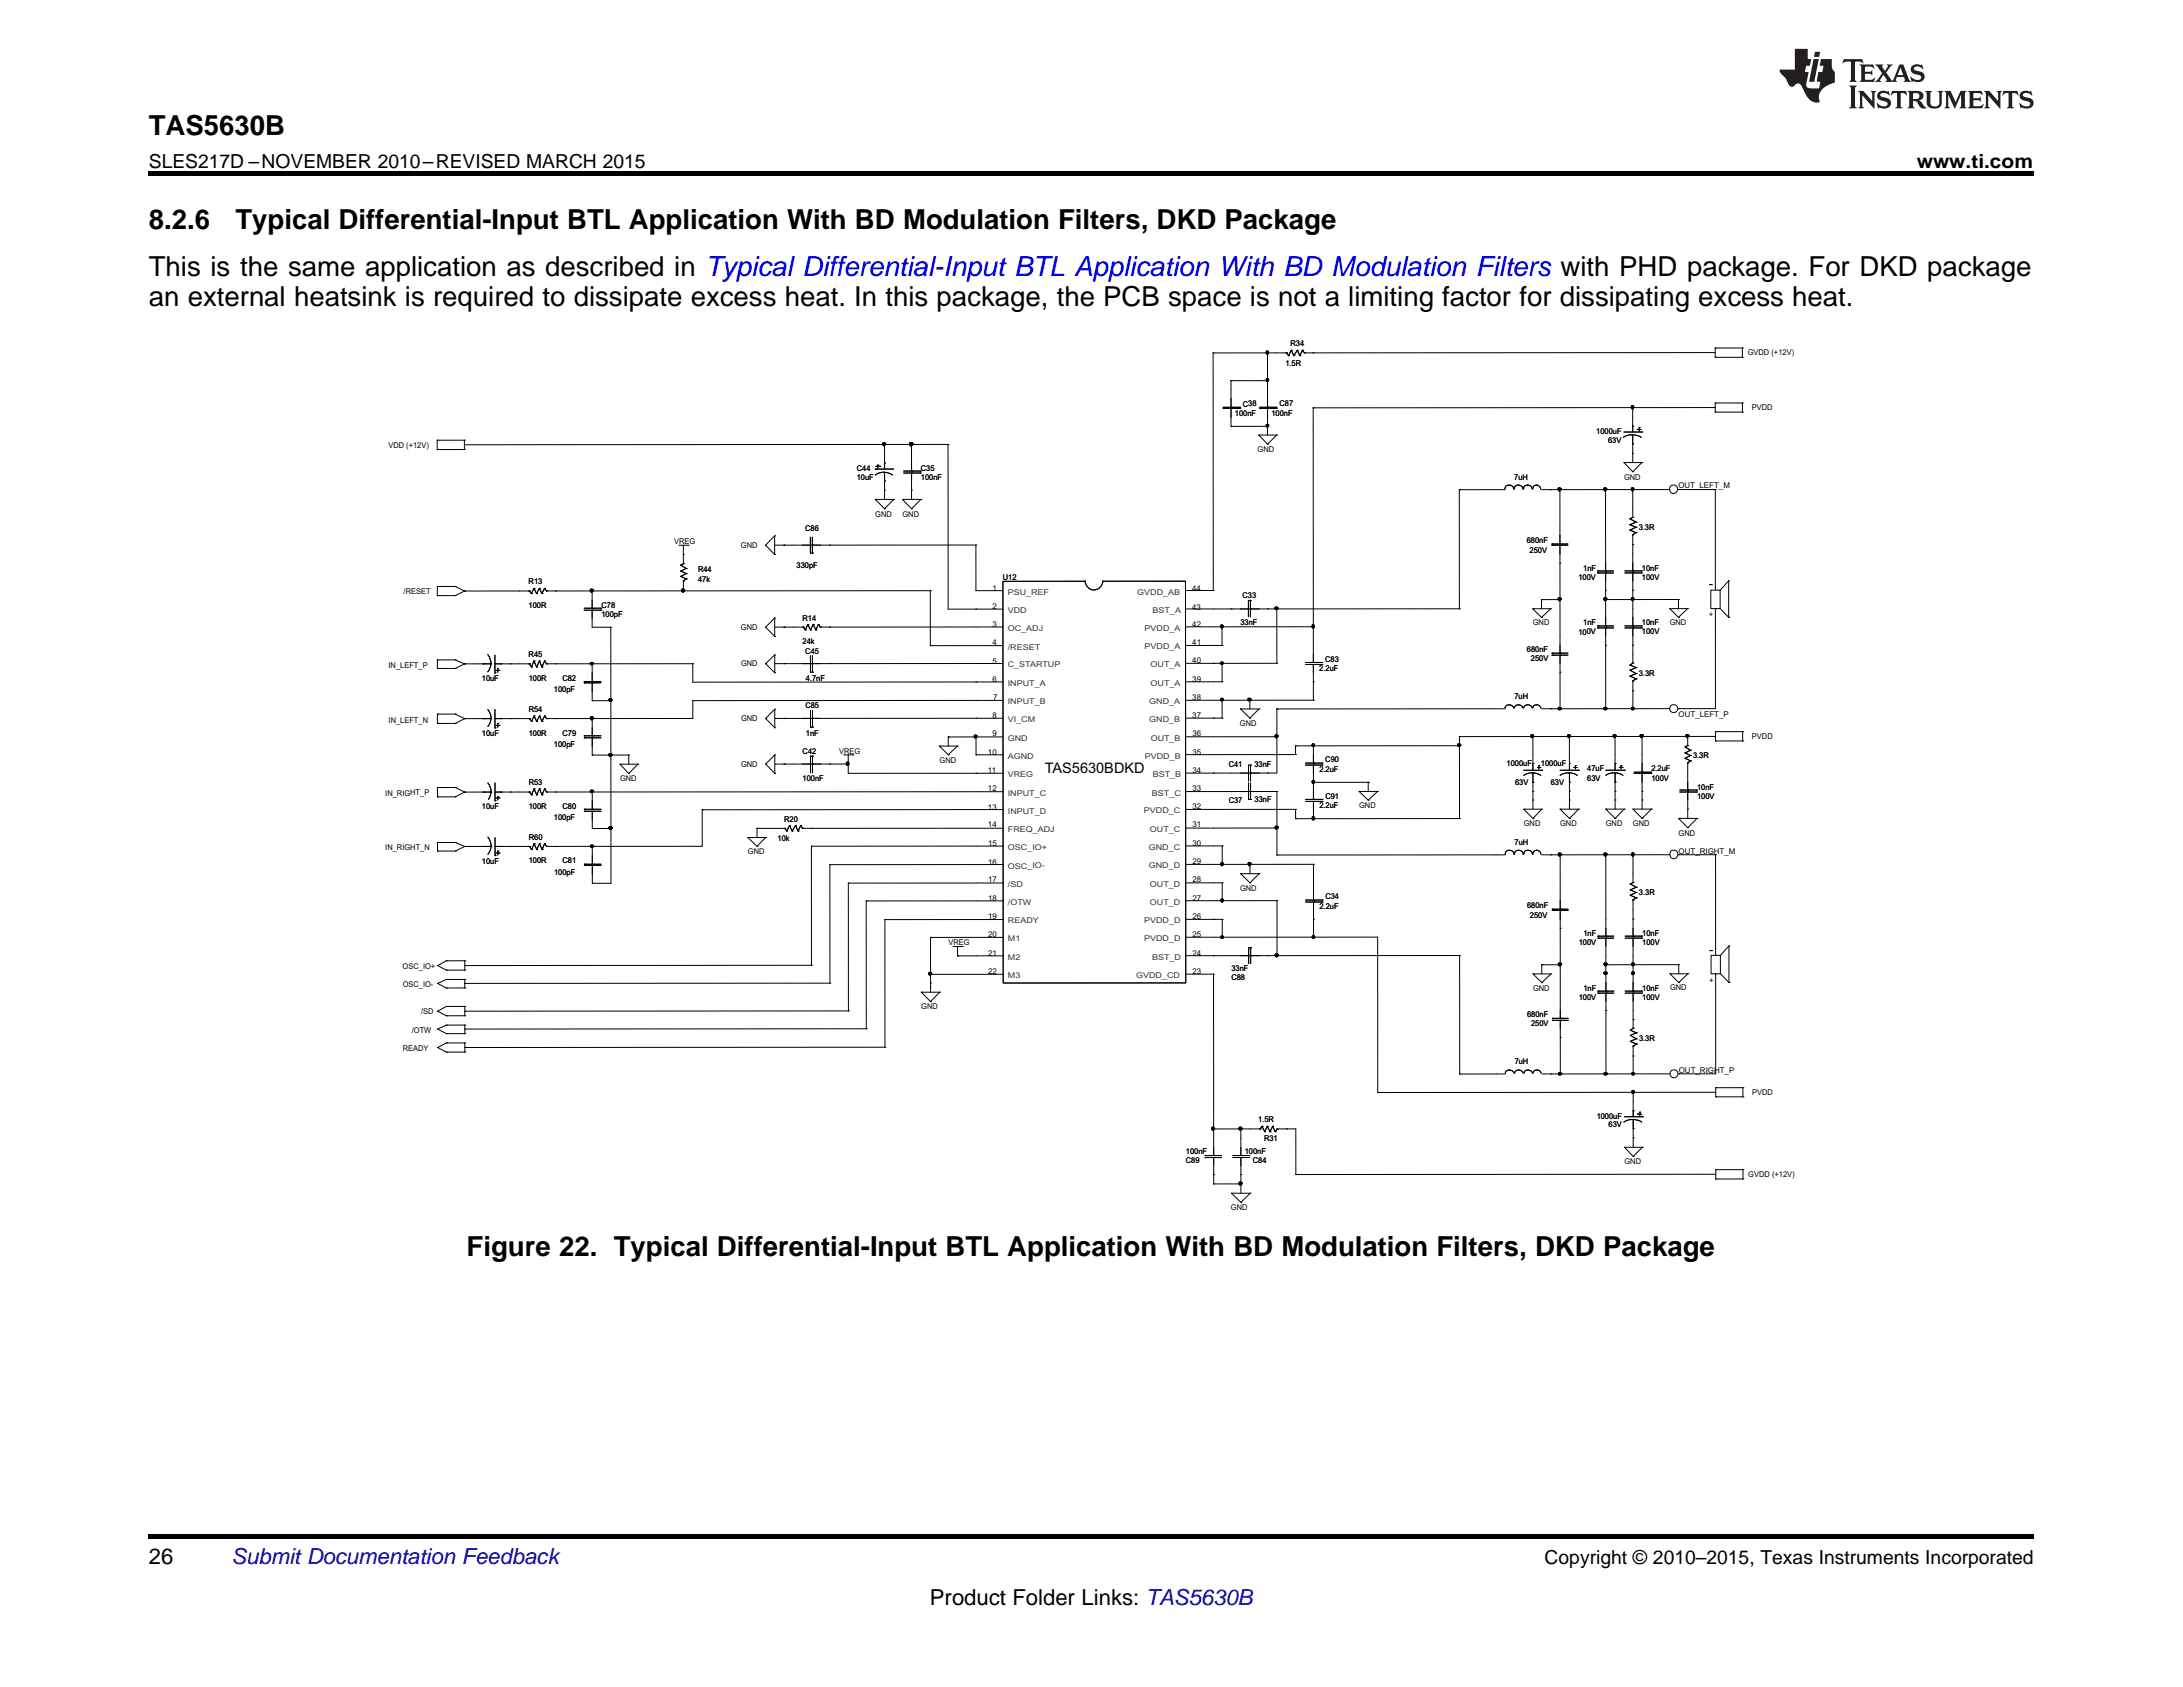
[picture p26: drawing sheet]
<svg xmlns="http://www.w3.org/2000/svg" width="279mm" height="216mm" viewBox="0 0 279 216" stroke-linecap="round" stroke-linejoin="round" font-family="sans-serif">
<defs><g id="words">
<g font-size="3.5">
<text x="19" y="17.3">TAS5630B</text>
<text x="19" y="29.4">8.2.6</text>
<text x="30.1" y="29.4">Typical Differential-Input BTL Application With BD Modulation Filters, DKD Package</text>
<text x="19" y="35.3">This is the same application as described in Typical Differential-Input BTL Application With BD Modulation Filters with PHD package. For DKD package</text>
<text x="19" y="39.2">an external heatsink is required to dissipate excess heat. In this package, the PCB space is not a limiting factor for dissipating excess heat.</text>
<text x="59.7" y="160.7">Figure 22. Typical Differential-Input BTL Application With BD Modulation Filters, DKD Package</text>
</g>
<g font-size="2.8">
<text x="19" y="200.1">26</text>
<text x="119" y="205.4">Product Folder Links: TAS5630B</text>
</g>
<text font-size="2.8" fill="#0000c8" x="29.6" y="200.1">Submit Documentation Feedback</text>
<g font-size="2.5">
<text x="19" y="21.4">SLES217D –NOVEMBER 2010–REVISED MARCH 2015</text>
<text x="245.3" y="21.4">www.ti.com</text>
<text x="197.7" y="200.1">Copyright © 2010–2015, Texas Instruments Incorporated</text>
</g>
<text font-size="1.9" x="133.7" y="98.9">TAS5630BDKD</text>
<g font-size="1.7">
<text x="218.7" y="75.3">-</text>
<text x="218.7" y="122.1">-</text>
</g>
<g font-size="1">
<text x="164.5" y="46.8">1.5R</text>
<text x="165.2" y="44.3">R34</text>
<text x="223.7" y="45.5">GVDD (+12V)</text>
<text x="158.1" y="53.2">100nF</text>
<text x="159.1" y="52">C38</text>
<text x="162.7" y="53.2">100nF</text>
<text x="163.8" y="52">C87</text>
<text x="224.2" y="52.5">PVDD</text>
<text x="49.7" y="57.3">VDD (+12V)</text>
<text x="161" y="57.9">GND</text>
<text x="204.3" y="55.5">1000uF</text>
<text x="205.8" y="56.7">63V</text>
<text x="109.7" y="60.3">C44</text>
<text x="109.7" y="61.5">10uF</text>
<text x="117.9" y="60.3">C35</text>
<text x="117.9" y="61.5">100nF</text>
<text x="193.8" y="61.4">7uH</text>
<text x="207.9" y="61.4">GND</text>
<text x="214.8" y="62.5">OUT_LEFT_M</text>
<text x="86.3" y="69.6">VREG</text>
<text x="94.8" y="70.1">GND</text>
<text x="103.1" y="67.9">C86</text>
<text x="112" y="66.1">GND</text>
<text x="115.5" y="66.1">GND</text>
<text x="195.4" y="69.4">680nF</text>
<text x="195.8" y="70.7">250V</text>
<text x="209.7" y="67.8">3.3R</text>
<text x="51.7" y="76.1">/RESET</text>
<text x="67.7" y="74.8">R13</text>
<text x="67.7" y="77.8">100R</text>
<text x="77" y="77.8">C78</text>
<text x="89.3" y="73.2">R44</text>
<text x="89.3" y="74.5">47k</text>
<text x="101.9" y="72.6">330pF</text>
<text x="127" y="75.6">1</text>
<text x="127" y="77.9">2</text>
<text x="128.4" y="74.2">U12</text>
<text x="152.6" y="75.7">44</text>
<text x="159" y="76.6">C33</text>
<text x="202" y="74.2">100V</text>
<text x="202.6" y="73.1">1nF</text>
<text x="210.1" y="73.1">10nF</text>
<text x="210.1" y="74.2">100V</text>
<text x="77" y="79">100pF</text>
<text x="94.8" y="80.6">GND</text>
<text x="102.7" y="79.4">R14</text>
<text x="102.7" y="82.5">24k</text>
<text x="103.1" y="83.7">C45</text>
<text x="127" y="80.2">3</text>
<text x="127" y="82.5">4</text>
<text x="152.6" y="78">43</text>
<text x="152.6" y="80.2">42</text>
<text x="152.6" y="82.5">41</text>
<text x="158.8" y="80">33nF</text>
<text x="195.4" y="83.4">680nF</text>
<text x="196.2" y="80">GND</text>
<text x="202" y="81.2">100V</text>
<text x="202.6" y="80">1nF</text>
<text x="210.2" y="80">10nF</text>
<text x="210.2" y="81.2">100V</text>
<text x="213.7" y="80">GND</text>
<text x="218.7" y="78.9">+</text>
<text x="49.7" y="85.6">IN_LEFT_P</text>
<text x="61.7" y="87.1">10uF</text>
<text x="67.7" y="84.1">R45</text>
<text x="67.7" y="87.1">100R</text>
<text x="70.9" y="88.6">100pF</text>
<text x="72" y="87.1">C82</text>
<text x="94.8" y="85.3">GND</text>
<text x="103.1" y="87.1">4.7nF</text>
<text x="127" y="84.9">5</text>
<text x="127" y="87.3">6</text>
<text x="127.1" y="89.6">7</text>
<text x="152.6" y="84.9">40</text>
<text x="152.6" y="87.3">39</text>
<text x="152.6" y="89.5">38</text>
<text x="168.9" y="85.9">2.2uF</text>
<text x="169.6" y="84.8">C83</text>
<text x="193.8" y="89.4">7uH</text>
<text x="195.9" y="84.6">250V</text>
<text x="209.8" y="86.5">3.3R</text>
<text x="49.7" y="92.6">IN_LEFT_N</text>
<text x="61.7" y="94.2">10uF</text>
<text x="67.7" y="91.1">R54</text>
<text x="67.7" y="94.2">100R</text>
<text x="70.9" y="95.6">100pF</text>
<text x="72" y="94.2">C79</text>
<text x="94.8" y="92.3">GND</text>
<text x="103.1" y="90.7">C85</text>
<text x="103.2" y="94.2">1nF</text>
<text x="127" y="91.9">8</text>
<text x="127" y="94.2">9</text>
<text x="152.6" y="91.9">37</text>
<text x="152.6" y="94.2">36</text>
<text x="158.7" y="92.9">GND</text>
<text x="214.8" y="91.7">OUT_LEFT_P</text>
<text x="224.2" y="94.6">PVDD</text>
<text x="49.3" y="101.8">IN_RIGHT_P</text>
<text x="67.7" y="100.5">R53</text>
<text x="79.4" y="100">GND</text>
<text x="94.9" y="98.1">GND</text>
<text x="102.7" y="96.5">C42</text>
<text x="102.7" y="100">100nF</text>
<text x="107.4" y="96.5">VREG</text>
<text x="120.2" y="97.6">GND</text>
<text x="126.4" y="96.7">10</text>
<text x="126.4" y="99">11</text>
<text x="126.4" y="101.2">12</text>
<text x="152.6" y="96.7">35</text>
<text x="152.6" y="98.9">34</text>
<text x="152.6" y="101.2">33</text>
<text x="157.3" y="98.1">C41</text>
<text x="160.6" y="98.2">33nF</text>
<text x="168.9" y="98.8">2.2uF</text>
<text x="169.6" y="97.6">C90</text>
<text x="192.8" y="98">1000uF</text>
<text x="193.9" y="100.4">63V</text>
<text x="197.2" y="98">1000uF</text>
<text x="198.5" y="100.5">63V</text>
<text x="203.2" y="98.7">47uF</text>
<text x="203.2" y="99.9">63V</text>
<text x="211.4" y="98.7">2.2uF</text>
<text x="211.4" y="99.9">100V</text>
<text x="216.7" y="97">3.3R</text>
<text x="217.2" y="101.1">10nF</text>
<text x="61.7" y="103.5">10uF</text>
<text x="67.7" y="103.5">100R</text>
<text x="67.7" y="107.5">R60</text>
<text x="70.9" y="104.9">100pF</text>
<text x="72" y="103.5">C80</text>
<text x="99.5" y="107.6">10k</text>
<text x="100.4" y="105.2">R20</text>
<text x="126.5" y="103.6">13</text>
<text x="126.5" y="105.9">14</text>
<text x="152.6" y="103.6">32</text>
<text x="152.6" y="105.9">31</text>
<text x="157.3" y="102.7">C37</text>
<text x="160.6" y="102.7">33nF</text>
<text x="168.9" y="103.4">2.2uF</text>
<text x="169.6" y="102.3">C91</text>
<text x="173.9" y="103.4">GND</text>
<text x="195" y="105.8">GND</text>
<text x="199.7" y="105.8">GND</text>
<text x="205.5" y="105.8">GND</text>
<text x="209" y="105.8">GND</text>
<text x="214.8" y="106.9">GND</text>
<text x="217.2" y="102.3">100V</text>
<text x="49.3" y="108.8">IN_RIGHT_N</text>
<text x="61.7" y="110.5">10uF</text>
<text x="67.7" y="110.5">100R</text>
<text x="70.9" y="112">100pF</text>
<text x="72" y="110.5">C81</text>
<text x="95.7" y="109.3">GND</text>
<text x="126.5" y="108.3">15</text>
<text x="126.5" y="110.7">16</text>
<text x="126.5" y="112.9">17</text>
<text x="152.6" y="108.3">30</text>
<text x="152.6" y="110.6">29</text>
<text x="152.6" y="112.9">28</text>
<text x="158.7" y="114">GND</text>
<text x="193.8" y="108.1">7uH</text>
<text x="214.8" y="109.2">OUT_RIGHT_M</text>
<text x="126.5" y="115.3">18</text>
<text x="126.5" y="117.6">19</text>
<text x="126.5" y="120">20</text>
<text x="152.6" y="115.3">27</text>
<text x="152.6" y="117.6">26</text>
<text x="152.6" y="119.9">25</text>
<text x="168.9" y="116.3">2.2uF</text>
<text x="169.6" y="115.1">C34</text>
<text x="195.4" y="116.2">680nF</text>
<text x="195.8" y="117.5">250V</text>
<text x="202.7" y="119.8">1nF</text>
<text x="209.8" y="114.6">3.3R</text>
<text x="210.2" y="119.8">10nF</text>
<text x="51.5" y="124">OSC_IO+</text>
<text x="121.4" y="121">VREG</text>
<text x="126.5" y="122.3">21</text>
<text x="126.5" y="124.6">22</text>
<text x="152.6" y="122.3">24</text>
<text x="152.6" y="124.6">23</text>
<text x="157.6" y="124.3">33nF</text>
<text x="157.6" y="125.4">C88</text>
<text x="202.1" y="120.9">100V</text>
<text x="210.2" y="120.9">100V</text>
<text x="218.7" y="125.7">+</text>
<text x="51.5" y="126.4">OSC_IO-</text>
<text x="53.9" y="129.8">/SD</text>
<text x="117.9" y="129.2">GND</text>
<text x="195.5" y="130.2">680nF</text>
<text x="196" y="131.3">250V</text>
<text x="196.2" y="126.8">GND</text>
<text x="202.1" y="127.9">100V</text>
<text x="202.7" y="126.8">1nF</text>
<text x="210.2" y="126.8">10nF</text>
<text x="210.2" y="127.9">100V</text>
<text x="213.7" y="126.8">GND</text>
<text x="51.5" y="134.5">READY</text>
<text x="52.7" y="132.2">/OTW</text>
<text x="193.9" y="136.2">7uH</text>
<text x="209.8" y="133.2">3.3R</text>
<text x="214.9" y="137.3">OUT_RIGHT_P</text>
<text x="161" y="143.6">1.5R</text>
<text x="204.4" y="143.2">1000uF</text>
<text x="224.3" y="140.1">PVDD</text>
<text x="151.8" y="147.6">100nF</text>
<text x="151.8" y="148.8">C89</text>
<text x="159.3" y="147.6">100nF</text>
<text x="160.3" y="148.8">C84</text>
<text x="161.8" y="146">R31</text>
<text x="205.9" y="144.3">63V</text>
<text x="207.9" y="149">GND</text>
<text x="157.6" y="154.9">GND</text>
<text x="223.8" y="150.6">GVDD (+12V)</text>
</g>
<g font-size="1" fill="#333">
<text x="129" y="76.1">PSU_REF</text>
<text x="145.6" y="76.1">GVDD_AB</text>
<text x="129" y="78.5">VDD</text>
<text x="129" y="80.7">OC_ADJ</text>
<text x="129" y="83.1">/RESET</text>
<text x="146.5" y="80.7">PVDD_A</text>
<text x="146.5" y="83.1">PVDD_A</text>
<text x="147.5" y="78.4">BST_A</text>
<text x="129" y="85.4">C_STARTUP</text>
<text x="129" y="87.8">INPUT_A</text>
<text x="147.3" y="85.4">OUT_A</text>
<text x="147.3" y="87.8">OUT_A</text>
<text x="129" y="90.1">INPUT_B</text>
<text x="129" y="92.4">VI_CM</text>
<text x="129" y="94.8">GND</text>
<text x="147.1" y="90.1">GND_A</text>
<text x="147.1" y="92.4">GND_B</text>
<text x="147.3" y="94.8">OUT_B</text>
<text x="129" y="97.1">AGND</text>
<text x="129" y="99.5">VREG</text>
<text x="129" y="101.8">INPUT_C</text>
<text x="146.5" y="97.1">PVDD_B</text>
<text x="147.4" y="101.8">BST_C</text>
<text x="147.5" y="99.5">BST_B</text>
<text x="129" y="104.1">INPUT_D</text>
<text x="129" y="106.5">FREQ_ADJ</text>
<text x="146.4" y="104.1">PVDD_C</text>
<text x="147.2" y="106.5">OUT_C</text>
<text x="129" y="108.8">OSC_IO+</text>
<text x="129" y="111.2">OSC_IO-</text>
<text x="129" y="113.5">/SD</text>
<text x="147" y="108.8">GND_C</text>
<text x="147" y="111.1">GND_D</text>
<text x="147.2" y="113.5">OUT_D</text>
<text x="129" y="115.8">/OTW</text>
<text x="129" y="118.2">READY</text>
<text x="146.4" y="118.2">PVDD_D</text>
<text x="147.2" y="115.8">OUT_D</text>
<text x="129" y="120.5">M1</text>
<text x="129" y="122.8">M2</text>
<text x="129" y="125.2">M3</text>
<text x="145.4" y="125.2">GVDD_CD</text>
<text x="146.4" y="120.5">PVDD_D</text>
<text x="147.4" y="122.8">BST_D</text>
</g>
</g></defs>
<path d="M19 22h241.3v.5h-241.3zM19 196.3h241.3v.5h-241.3z" fill="#000"/>
<g fill="none" stroke="#000" stroke-width=".13">
<path d="M56 56.3h.1M56 56.3v1.2M56 57.5h.1M59.4 56.3h.1M59.4 56.3v1.2M59.4 56.3h-3.4M59.4 57.5h.1M59.4 57.5h-3.4M112.1 59.7h.5M112.3 59.5h.1M112.3 59.5v.4M112.6 59.7h.1"/>
<path d="M113 56.7l.1-.1 .3 .2-.3 .3-.1-.3zM113.2 56.9h.1M113.2 56.9v2.4M113.2 59.3h.1M113.2 59.3v.7M116.5 56.7l.1-.1 .2 .2-.2 .3-.2-.3zM116.7 56.9h.1M116.7 56.9v3.4M121.3 56.9h.1M121.3 56.9l.1 21.1h7M121.3 56.9h-61.9M155.3 45.2h.1"/>
<path d="M155.3 45.2v30.4M157.6 48.7h.1M157.6 48.7v3.4M157.6 52.3h.1M157.6 52.1h.1M157.6 52.3v2.3M157.6 54.6h.1M158.7 52.3h.1M158.7 52.1h.1M158.7 52.3h-2.2M158.7 52.1h-2.2M161.1 55.7h.1"/>
<path d="M161.1 55.7l1.1 1.1M162.1 45h.2l.1 .1-.2 .2-.1-.1zM162.1 48.5h.2v.3h-.2zM162.1 54.3h.2v.3h-.2zM162.2 45.2h.1M162.2 45.2h-6.9M162.2 45.2v3.5M162.2 48.7h.1M162.2 48.7v3.4M162.2 48.7h-4.6M162.2 52.3h.1M162.2 52.1h.1"/>
<path d="M162.2 52.3v3.4M162.2 54.6h.1M162.2 54.6h-4.6M162.2 56.8h.1M163.3 52.1h.1M163.3 52.1h-2.1M163.3 52.3h.1M163.3 52.3h-2.1M163.4 55.7h.1M163.4 55.7h-2.3M163.4 55.7l-1.2 1.1M164.7 45.2h.1"/>
<path d="M164.7 45.2h-2.5M164.7 45.2l.2 .3M164.9 45.5h.1M165.3 44.8h.1M165.3 44.8l-.4 .7M165.3 44.8l.3 .7M165.6 45.5h.1M166 44.8h.1M166 44.8l-.4 .7M166 44.8l.4 .7M166.4 45.5h.1M166.7 44.8h.1"/>
<path d="M166.7 44.8l-.3 .7M166.7 44.8l.2 .4M166.9 45.2h.1M168.1 45.2h.1M168.1 52.2h.1M168.1 52.2v32.6M207.9 59.2h.1M207.9 59.2l1.1 1.2M208.8 52h.3v.1l-.1 .2-.2-.1zM209 52.2h.1M209 52.2v2.3M209 52.2h-40.9"/>
<path d="M209 54.5h.1M209 54.5v.8M209 55.6v1.2M209 56.8h.1M209 56.8v1.2M209 58h.1M209 58v1.2M209.6 55h.1M209.8 54.7h.1M209.8 54.7v.5M210.1 55h-.5M210.1 56a2.14 2.14 0 0 0-2.3 0"/>
<path d="M210.1 55.3h.1M210.1 55.3h-2.3M210.1 59.2h.1M210.1 59.2h-2.2M210.1 59.2l-1.1 1.2M219.5 44.5h.1M219.5 44.5v1.2M219.5 45.1l-52.6 .1M219.5 45.7h.1M219.5 51.6h.1M219.5 51.6v1.1M219.5 52.2h-10.5"/>
<path d="M219.5 52.7h.1M223 44.5h.1M223 44.5h-3.5M223 44.5v1.2M223 45.7h.1M223 45.7h-3.5M223 51.6h.1M223 51.6h-3.5M223 51.6v1.1M223 52.7h.1M223 52.7h-3.5M56 75.1h.1"/>
<path d="M56 75.1v1.1M56 76.2h.1M58.3 75.1h.1M58.3 75.1l1.2 .5M58.3 75.1h-2.3M58.3 76.2h.1M58.3 76.2h-2.3M59.5 75.6h.1M59.5 75.6l-1.2 .6M67.8 75.6h.1M67.8 75.6h-8.3M67.8 75.6l.2 .4"/>
<path d="M68 76h.1M68.3 75.3h.1M68.3 75.3l-.3 .7M68.3 75.3l.4 .7M68.7 76h.1M69 75.3h.1M69 75.3l-.3 .7M69 75.3l.4 .7M69.4 76h.1M69.7 75.3h.1M69.7 75.3l-.3 .7M69.7 75.3l.2 .3"/>
<path d="M69.9 75.6h.1M71.1 75.6h.1M75.6 75.4h.3l.1 .2-.3 .2-.2-.2zM75.8 75.6h.1M75.8 75.6h-5.9M75.8 75.6v2.2M75.8 77.8h.1M75.8 78.1h.1M75.8 78.1v2.2h2.4M76.9 77.8h.1M76.9 77.8h-2.1M76.9 78.1h.1"/>
<path d="M76.9 78.1h-2.1M87.1 72.3h.1M87.1 72.3l.7 .4M87.1 73.1h.1M87.1 73.1l.7 .3M87.1 73.8h.1M87.1 73.8l.7 .3M87.3 75.4h.2l.1 .1-.2 .3-.2-.3zM87.5 69.8v2.3M87.5 71h.1M87.5 72.1h.1M87.5 72.1l-.4 .2"/>
<path d="M87.5 74.4h.1M87.5 74.4v1.2M87.5 75.6h.1M87.8 72.7h.1M87.8 72.7l-.7 .4M87.8 73.4h.1M87.8 73.4l-.7 .4M87.8 74.1h.1M87.8 74.1l-.3 .3M88.1 69.8h.1M88.1 69.8h-1.2M98 69.8h.1"/>
<path d="M98 69.8l1.1 1.2M99.1 68.6h.1M99.1 68.6v2.4M99.1 68.6l-1.1 1.2M99.1 71h.1M99.2 79.1h.1M99.2 79.1v2.4M99.2 79.1l-1.2 1.2M100.3 69.8h.1M103.4 79.9h.1M103.4 79.9l-.3 .7M103.4 79.9l.3 .7"/>
<path d="M103.7 68.8v2M103.7 69.8h.1M103.7 69.8h-4.6M103.7 70.8h.1M104 68.8v2M104 69.8h.1M104 70.8h.1M104.1 79.9h.1M104.1 79.9l-.4 .7M104.1 79.9l.3 .7M104.7 79.9h.1M104.7 79.9l-.3 .7"/>
<path d="M104.7 79.9l.3 .4M106.2 69.8h.1M112 60h.1M112 63.9h.1M112 63.9l1.2 1.2M113.2 60.4v2.3M113.2 61.6h.1M113.2 62.7h.1M113.2 62.7v1.2M113.2 65.1h.1M114.2 60.8a1.89 1.89 0 0 0-2.2 0M114.4 60h-2.4"/>
<path d="M114.4 63.9h.1M114.4 63.9h-2.4M114.4 63.9l-1.2 1.2M115.5 63.9h.1M115.5 63.9l1.2 1.2M116.7 60.5h.1M116.7 60.3h.1M116.7 60.5v2.2M116.7 62.7h.1M116.7 62.7v1.2M116.7 65.1h.1M117.8 60.5h.1"/>
<path d="M117.8 60.3h.1M117.8 60.5h-2.1M117.8 60.3h-2.1M117.9 63.9h.1M117.9 63.9h-2.4M117.9 63.9l-1.2 1.2M119.1 75.6h.1M119.1 75.6v7M119.1 75.6h-43.3M124.9 69.8h.1M124.9 69.8v5.8h3.5M124.9 69.8h-20.9"/>
<path d="M124.9 78h.1M141.2 74.3a1.14 1.14 0 0 1-1.2 1.2 1.14 1.14 0 0 1-1.1-1.2M141.2 74.4h10.5l.1 51.4h-23.4v-51.4h10.5M155.3 75.6h.1M155.3 75.6h-3.6M157.6 77.9h.1M159.8 76.8h.1M159.8 76.8v2.1M159.8 77.9h.1M159.8 77.9h-8.1M160 76.8h.1M160 76.8v2.1"/>
<path d="M160 77.9h.1M162.2 77.9h.1M162.2 77.9h-2.2M163.2 77.7h.3l.1 .2-.3 .1-.1-.1zM163.4 77.9h.1M163.4 77.9v7M186.8 62.7h.1M186.8 62.7v15.2M186.8 77.9h.1M186.8 77.9h-24.6M192.6 62.7h-5.8M193.7 62.6a.56 .56 0 0 0-.5-.5 .56 .56 0 0 0-.6 .5"/>
<path d="M194.9 62.6a.55 .55 0 0 0-.5-.5 .55 .55 0 0 0-.6 .5M196.1 62.6a.55 .55 0 0 0-.6-.5 .55 .55 0 0 0-.5 .5M196.2 77.9h.1M196.2 77.9l1.1 1.1M197.2 62.6a.51 .51 0 0 0-.5-.5 .51 .51 0 0 0-.5 .5M197.3 76.7h.1M197.3 76.7v1.2M197.3 79h.1M198.5 62.7h.1M198.5 77.9h.1M198.5 77.9h-2.3M198.5 77.9l-1.2 1.1"/>
<path d="M198.6 69.6h.1M198.6 69.8h.1M199.4 62.5l.2-.1 .2 .2-.2 .2-.2-.1zM199.5 76.5h.1l.2 .1-.2 .3-.1-.1zM199.7 62.7h.1M199.7 62.7v6.9M199.7 69.8h.1M199.7 69.6h.1M199.7 69.8v2.3M199.7 72.1h.1M199.7 72.1v11.5M199.7 76.7h.1"/>
<path d="M199.7 76.7h-2.4M200.7 69.6h-2.1M200.7 69.8h-2.1M204.5 73.3h.1M204.5 73.1h.1M205.3 62.5l.1-.1 .3 .2-.3 .2-.1-.1zM205.3 76.5h.1l.3 .1-.3 .3-.1-.1zM205.5 62.7h.1M205.5 62.7v10.4M205.5 73.1h.1M205.5 73.3h.1M205.5 73.3v2.2"/>
<path d="M205.5 75.5h.1M205.5 75.5v1.2M205.5 76.7h.1M205.5 76.7v3.4M206.5 73.1h-2M206.5 73.3h-2M208.6 66.4h.1M208.6 66.4l.8 .4M208.6 67.2h.1M208.6 67.2l.8 .3M208.6 67.8h.1M208.6 67.8l.8 .4"/>
<path d="M208.8 62.5h.3v.1l-.1 .2-.2-.1zM208.8 76.5h.2l.1 .1-.1 .3-.2-.1zM209 60.4h.1M209 62.7h.1M209 62.7v3.5M209 66.2h.1M209 66.2l-.4 .2M209 68.4h.1M209 68.4v1.3M209 69.7h.1M209 69.7v3.4M209 73.1h.1"/>
<path d="M209 73.3h.1M209 73.3v2.2M209 75.5h.1M209 75.5v1.2M209 76.7h.1M209 76.7v3.4M209.4 66.8h.1M209.4 66.8l-.8 .4M209.4 67.5h.1M209.4 67.5l-.8 .3M209.4 68.2h.1M209.4 68.2l-.4 .2"/>
<path d="M210.1 73.1h.1M210.1 73.1h-2.1M210.1 73.3h.1M210.1 73.3h-2.1M213.7 62.7h-16.4M213.7 77.9h.1M213.7 77.9l1.1 1.1M214.8 62.7h.1M214.8 76.7h.1M214.8 76.7h-9.3M214.8 76.7v1.2M214.8 79h.1"/>
<path d="M216 77.9h.1M216 77.9h-2.3M216 77.9l-1.2 1.1M219 75.5h1.2v2.4h-1.2zM219.5 62.6h.1M219.5 62.6l-4.7 .1M219.5 62.6v12.9M219.5 77.9h.1M219.5 77.9l.1 12.8h-4.8M220.2 77.9l1.1 1.1M221.2 74.3h.1M221.2 74.3l-1 1.2"/>
<path d="M221.2 74.3l.1 4.7M221.3 79h.1M56 84.5h.1M56 84.5v1M56 85.5h.1M56 91.4h.1M56 91.4v1.2M56 92.6h.1M58.3 84.5h.1M58.3 84.5l1.2 .5M58.3 84.5h-2.3M58.3 85.5h.1"/>
<path d="M58.3 85.5h-2.3M58.3 91.4h.1M58.3 91.4l1.2 .6M58.3 91.4h-2.3M58.3 92.6h.1M58.3 92.6h-2.3M59.5 85h.1M59.5 85l-1.2 .5M59.5 92h.1M59.5 92l-1.2 .6M61.8 85h.1M61.8 92h.1"/>
<path d="M62.4 83.8a1.71 1.71 0 0 1 0 2.2M62.4 90.8a1.67 1.67 0 0 1 0 2.2M62.9 85h-3.4M62.9 92h-3.4M63.3 83.8v2.3M63.3 86.1h.1M63.3 90.8l.1 2.4M63.4 93.2h.1M63.4 85.8h.5M63.7 85.5h.1M63.7 85.5v.6M63.7 92.6h.1"/>
<path d="M63.7 92.6v.5M63.9 85.8h.1M63.9 92.8h.1M63.9 92.8h-.4M64.1 85h.1M64.1 92h.1M65.3 85h.1M65.3 92h.1M67.8 85h.1M67.8 85h-4.5M67.8 85l.2 .4M67.8 92h.1"/>
<path d="M67.8 92h-4.5M67.8 92l.2 .3M68 85.4h.1M68 92.3h.1M68.3 84.6h.1M68.3 84.6l-.3 .8M68.3 84.6l.4 .8M68.4 91.6h.1M68.4 91.6l-.4 .7M68.4 91.6l.3 .7M68.7 85.4h.1M68.7 92.3h.1"/>
<path d="M69 84.6h.1M69 84.6l-.3 .8M69 84.6l.4 .8M69 91.6h.1M69 91.6l-.3 .7M69 91.6l.4 .7M69.4 85.4h.1M69.4 92.3h.1M69.7 84.6h.1M69.7 84.6l-.3 .8M69.7 84.6l.2 .4M69.7 91.6h.1"/>
<path d="M69.7 91.6l-.3 .7M69.7 91.6l.3 .4M69.9 85h.1M70 92h.1M71.1 85h.1M71.1 92h.1M74.8 87.2h.1M74.8 87.4h.1M74.8 94.2h.1M74.8 94.4h.1M75.6 84.8h.3l.1 .1-.3 .2h-.1zM75.6 91.8l.1-.1 .3 .2-.3 .2-.2-.2z"/>
<path d="M75.8 85h.1M75.8 85v2.2M75.8 87.4h.1M75.8 87.2h.1M75.8 87.4v2.3M75.8 89.7h.1M75.8 92h.1M75.8 92v2.2M75.8 94.2h.1M75.8 94.4h.1M75.8 94.4v2.2M75.8 96.6h.1"/>
<path d="M76.9 87.2h-2.1M76.9 87.4h-2.1M76.9 94.2h-2.1M76.9 94.4h-2.1M78 89.4h.2l.1 .2-.2 .2-.2-.2zM78 96.5h.3v.1l-.2 .2-.2-.2zM78.2 80.3h.1M78.2 80.3v16.3M78.2 89.7h.1M78.2 89.7h-2.4M78.2 96.6h.1M78.2 96.6v16.4h-2.4"/>
<path d="M79.4 97.8h.1M79.4 97.8l1.1 1.2M80.5 96.6h.1M80.5 96.6h-4.7M80.5 96.6v1.2M80.5 99h.1M81.6 97.8h.1M81.6 97.8h-2.2M81.6 97.8l-1.1 1.2M88.7 84.9h.1M88.7 84.9l-18.8 .1M88.7 84.9v2.4h39.7"/>
<path d="M88.7 89.7h.1M88.7 89.7v2.3h-18.7M98 80.3h.1M98 80.3l1.2 1.2M98 84.9h.1M98 84.9l1.2 1.2M98 91.9h.1M98 91.9l1.2 1.2M98 97.8h.1M98 97.8l1.2 1.2M99.2 81.5h.1M99.2 83.8h.1"/>
<path d="M99.2 83.8v2.3M99.2 83.8l-1.2 1.1M99.2 86.1h.1M99.2 90.8h.1M99.2 90.8v2.3M99.2 90.8l-1.2 1.1M99.2 93.1h.1M99.2 96.6h.1M99.2 96.6v2.4M99.2 96.6l-1.2 1.2M99.2 99h.1M100.3 80.3h.1"/>
<path d="M100.4 84.9h.1M100.4 91.9h.1M100.4 97.8h.1M102.8 80.3h.1M102.8 80.3h-3.6M102.8 80.3l.3 .3M103.1 80.6h.1M103.7 80.6h.1M103.7 83.9v2.1M103.7 84.9h.1M103.7 84.9h-4.5M103.7 86h.1"/>
<path d="M103.7 90.9v2.2M103.7 91.9h.1M103.7 91.9h-4.5M103.7 93.1h.1M103.7 96.8h.1M103.7 96.8v2.1M103.7 97.8h.1M103.7 97.8h-4.5M104 83.9v2.1M104 84.9h.1M104 86h.1M104 90.9v2.2"/>
<path d="M104 91.9h.1M104 93.1h.1M104 96.8h.1M104 96.8v2.1M104 97.8h.1M104.4 80.6h.1M105 80.3h.1M106.2 80.3h.1M106.2 84.9h.1M106.2 97.8h.1M108.3 97.6l.2-.1 .2 .2-.2 .3-.2-.1zM108.6 96.6v1.2"/>
<path d="M108.6 97.8h.1M108.6 97.8v1.2M108.6 97.8h-4.6M108.6 99h.1M109.2 96.6h.1M109.2 96.6h-1.2M119.1 82.6h.1M120.2 95.5h.1M120.2 95.5l1.2 1.1M121.4 94.3h.1M121.4 94.3v1.2M121.4 96.6h.1"/>
<path d="M122.5 95.5h.1M122.5 95.5h-2.3M122.5 95.5l-1.1 1.1M124.7 94.1h.3l.1 .1-.1 .2-.2 .1-.1-.1zM124.9 87.3h.1M124.9 89.6h.1M124.9 89.6l-36.2 .1M124.9 91.9h.1M124.9 94.3v2.3M124.9 96.6h.1M124.9 99h.1M128.4 80.2l-23.4 .1"/>
<path d="M128.4 82.6h-9.3M128.4 84.9h-24.4M128.4 89.6h-3.5M128.4 91.9h-24.4M128.4 94.3h-7M128.4 96.6h-3.5M128.4 99h-19.8M155.3 82.6h.1M155.3 84.9h.1M155.3 91.9h.1M155.3 98.9h.1M156.3 80h.2l.1 .1-.2 .3-.1-.1z"/>
<path d="M156.3 84.7h.2v.3h-.2zM156.3 89.4h.2v.3h-.2zM156.4 80.2h.1M156.4 80.2v2.4M156.4 82.6h.1M156.4 82.6h-4.7M156.4 84.9h.1M156.4 84.9v2.4M156.4 87.3h.1M156.4 87.3h-4.7M156.4 89.6h.1M156.4 89.6v2.3"/>
<path d="M156.4 91.9h.1M156.4 91.9h-4.7M158.8 90.7h.1M158.8 90.7l1.2 1.2M159.8 89.4h.2l.1 .1-.2 .2-.2-.2zM159.8 97.9h.1M159.8 97.9v2.1M159.8 98.9h.1M159.8 98.9h-8.1M160 89.6h.1M160 89.6v1.1M160 91.9h.1"/>
<path d="M160.1 97.9h.1M160.1 97.9v2.1M160.1 98.9h.1M161.1 90.7h.1M161.1 90.7h-2.3M161.1 90.7l-1.1 1.2M162.3 98.9h.1M163.2 94.1l.2-.1 .2 .2-.2 .2-.2-.2zM163.4 84.9h.1M163.4 84.9h-11.7M163.4 90.7h.1M163.4 90.7v8.2h-3.3"/>
<path d="M163.4 94.3h.1M163.4 94.3h-11.7M165.8 95.5h.1M165.8 95.5v1.1M165.8 96.6h.1M165.8 96.6h-14.1M167.9 80h.3v.1l-.1 .3-.2-.1zM167.9 95.2h.3v.3h-.3zM167.9 99.9h.2l.2 .1-.2 .3-.2-.1zM168.1 80.2h.1M168.1 80.2h-16.4M168.1 85h.1"/>
<path d="M168.1 84.8h.1M168.1 85v4.6M168.1 87.2h.1M168.1 89.6h.1M168.1 89.6h-16.4M168.1 95.5h.1M168.1 95.5v2.2M168.1 97.9h.1M168.1 97.7h.1M168.1 97.9v2.2M169.2 85h.1M169.2 84.8h.1"/>
<path d="M169.2 85h-2.1M169.2 84.8h-2.1M169.2 97.7h.1M169.2 97.7h-2.1M169.2 97.9h.1M169.2 97.9h-2.1M186.6 95.2h.3l.1 .2-.3 .1-.2-.1zM186.8 94.3h.1M186.8 94.3v10.5M186.8 95.4h.1M186.8 95.4l-21 .1M192.6 90.7h-29.2"/>
<path d="M193.8 90.6a.59 .59 0 0 0-.6-.4 .59 .59 0 0 0-.6 .4M194.9 90.6a.57 .57 0 0 0-.5-.4 .57 .57 0 0 0-.6 .4M196 94.1l.1-.1 .2 .2-.2 .2-.1-.1zM196.1 90.6a.57 .57 0 0 0-.5-.4 .57 .57 0 0 0-.6 .4M196.2 94.3h.1M196.2 94.3v4.3M196.2 97.7h.1M196.2 98.9v1.2M196.8 98.2h.1M196.8 98.2h.4M197 98h.1M197 98v.4"/>
<path d="M197.2 90.6a.52 .52 0 0 0-.5-.4 .52 .52 0 0 0-.5 .4M197.2 99.2a1.97 1.97 0 0 0-2.2 0M197.3 98.6h.1M197.3 98.6h-2.3M198.5 90.7h.1M198.6 83.8h.1M198.6 83.6h.1M199.5 90.5h.2l.1 .2-.2 .2-.1-.1zM199.7 83.6h.1M199.7 83.8h.1M199.7 83.8v6.9M199.7 86h.1"/>
<path d="M199.7 90.7h.1M200.7 94.1h.2l.1 .1-.1 .1-.1 .1-.1-.1zM200.7 83.6h-2.1M200.7 83.8h-2.1M200.9 94.3h.1M200.9 94.3v3.4M200.9 97.7h.1M200.9 97.7v.9M200.9 98.9v1.2M201.5 98.2h.1M201.6 98h.1M201.6 98v.4"/>
<path d="M201.9 98.2h-.4M201.9 99.2a2.01 2.01 0 0 0-2.2 0M202 98.6h.1M202 98.6h-2.3M204.5 80.4h.1M204.5 80.1h.1M205.3 90.5h.3l.1 .2-.3 .2-.1-.1zM205.5 80.4h.1M205.5 80.1h.1M205.5 80.4v10.3M205.5 82.6h.1M205.5 90.7h.1"/>
<path d="M206.5 94h.3l.1 .2-.1 .1-.2 .1-.1-.1zM206.5 80.1h-2M206.5 80.4h-2M206.7 94.3h.1M206.7 94.3v4.3M206.7 97.7h.1M206.7 98.9v1.2M207.3 98.2h.1M207.5 98h.1M207.5 98v.4M207.7 98.2h-.4M207.7 99.2a2.01 2.01 0 0 0-2.2 0"/>
<path d="M207.9 98.6h.1M207.9 98.6h-2.4M208.6 85.1h.1M208.6 85.1l.8 .3M208.6 85.8h.1M208.6 85.8l.8 .4M208.6 86.5h.1M208.6 86.5l.8 .4M208.8 90.5h.3v.3h-.3zM209 80.4h.1M209 80.1h.1M209 80.4v2.2"/>
<path d="M209 82.6h.1M209 82.6v2.3M209 84.9h.1M209 84.9l-.4 .2M209 87.1h.1M209 87.1v3.6M209 88.4h.1M209 90.7h.1M209 90.7h-11.7M209.4 85.4h.1M209.4 85.4l-.8 .4M209.4 86.2h.1"/>
<path d="M209.4 86.2l-.8 .3M209.4 86.9h.1M209.4 86.9l-.4 .2M210 94h.1l.2 .2-.2 .2-.2-.2zM210.1 80.4h.1M210.1 80.1h.1M210.1 80.4h-2.1M210.1 80.1h-2.1M210.2 94.3h.1M210.2 94.3v4.5M210.2 99h.1M210.2 98.8h.1"/>
<path d="M210.2 99v3.4M211.3 99h.1M211.3 98.8h.1M211.3 99h-2.1M211.3 98.8h-2.1M213.7 90.7h-4.7M214.8 90.7h.1M215.7 95.6h.1M215.7 95.6l.7 .4M215.7 96.4h.1M215.7 96.4l.7 .3M215.7 97h.1"/>
<path d="M215.7 97l.7 .4M215.8 94h.1l.3 .1-.3 .3-.1-.3zM216 94.2h.1M216 94.2l-29.2 .1M216 94.2v1.2M216 95.4h.1M216 95.4l-.3 .2M216 97.6h.1M216 97.6v3.5M216.4 96h.1M216.4 96l-.7 .4M216.4 96.7h.1"/>
<path d="M216.4 96.7l-.7 .3M216.4 97.4h.1M216.4 97.4l-.4 .2M219.6 93.6h.1M219.6 93.6v1.2M219.6 94.2h-3.6M219.6 94.8h.1M223 93.6h.1M223 93.6h-3.4M223 93.6v1.2M223 94.8h.1M223 94.8h-3.4"/>
<path d="M56 100.8h.1M56 100.8v1.2M56 102h.1M56 107.8h.1M56 107.8v1.1M56 108.9h.1M58.3 100.8h.1M58.3 100.8l1.2 .6M58.3 100.8h-2.3M58.3 102h.1M58.3 102h-2.3M58.3 107.8h.1"/>
<path d="M58.3 107.8l1.2 .5M58.3 107.8h-2.3M58.3 108.9h.1M58.3 108.9h-2.3M59.5 101.4h.1M59.5 101.4l-1.2 .6M59.5 108.3h.1M59.5 108.3l-1.2 .6M61.8 101.4h.1M61.8 108.3h.1M62.4 100.2a1.7 1.7 0 0 1 .1 2.1M62.4 107.1a1.71 1.71 0 0 1 0 2.2"/>
<path d="M63 101.4h-3.5M63 108.3h-3.5M63.4 100.2v2.3M63.4 102.5h.1M63.4 107.2v2.3M63.4 109.5h.1M63.7 102h.1M63.7 102v.4M63.7 108.9h.1M63.7 108.9v.5M63.9 102.1h.1M63.9 102.1h-.4"/>
<path d="M63.9 109.2h.1M63.9 109.2h-.4M64.1 101.4h.1M64.1 108.3h.1M65.3 101.4h.1M65.3 108.3h.1M67.8 101.4h.1M67.8 101.4h-4.4M67.8 101.4l.2 .3M67.8 108.3h.1M67.8 108.3h-4.4M67.8 108.3l.2 .4"/>
<path d="M68 101.7h.1M68 108.7h.1M68.4 101h.1M68.4 101l-.4 .7M68.4 101l.3 .7M68.4 108h.1M68.4 108l-.4 .7M68.4 108l.3 .7M68.7 101.7h.1M68.7 108.7h.1M69 101h.1M69 101l-.3 .7"/>
<path d="M69 101l.4 .7M69.1 108h.1M69.1 108l-.4 .7M69.1 108l.3 .7M69.4 101.7h.1M69.4 108.7h.1M69.7 101h.1M69.7 101l-.3 .7M69.7 101l.3 .4M69.7 108h.1M69.7 108l-.3 .7M69.7 108l.3 .3"/>
<path d="M70 101.4h.1M70 108.3h.1M71.2 101.4h.1M71.2 108.3h.1M74.8 103.6h.1M74.8 103.8h.1M74.8 110.8h.1M74.8 110.6h.1M75.6 101.1h.3l.1 .2-.3 .2-.2-.2zM75.6 108.2h.3l.1 .1-.3 .2-.1-.1zM75.8 101.4h.1M75.8 101.4h-5.8"/>
<path d="M75.8 101.4v2.2M75.8 103.6h.1M75.8 103.8h.1M75.8 103.8v2.2M75.8 106h.1M75.8 108.3h.1M75.8 108.3v2.3M75.8 110.6h.1M75.8 110.8h.1M75.8 110.8v2.2M75.8 113h.1M76.9 103.6h-2.1"/>
<path d="M76.9 103.8h-2.1M76.9 110.6h-2.1M76.9 110.8h-2.1M78 105.8h.3v.1v.2l-.2 .1-.1-.1zM78.2 106h.1M78.2 106h-2.4M89.9 103.6h.1M89.9 103.6v4.7h-19.9M95.7 107.2h.1M95.7 107.2l1.2 1.1M96.9 106h.1M96.9 106v1.2"/>
<path d="M96.9 108.3h.1M98 107.2h.1M98 107.2h-2.3M98 107.2l-1.1 1.1M100.4 106h.1M100.4 106h-3.5M100.4 106l.3 .3M100.7 106.3h.1M101.1 105.7h.1M101.1 105.7l-.4 .6M101.1 105.7l.3 .6M101.4 106.3h.1"/>
<path d="M101.8 105.7h.1M101.8 105.7l-.4 .6M101.8 105.7l.3 .6M102.1 106.3h.1M102.5 105.7h.1M102.5 105.7l-.4 .6M102.5 105.7l.2 .3M102.7 106h.1M103.8 106h.1M103.8 108.3h.1M103.8 108.3l.1 15.2M106.2 110.7h.1"/>
<path d="M106.2 110.7v15.1M108.6 113h.1M108.6 113v16.4M110.9 115.3h.1M110.9 115.3v16.4M113.3 117.7h.1M113.3 117.7v16.3M119.1 120h.1M119.1 120v7M128.4 101.3l-52.6 .1M128.4 103.6h-38.5M128.4 106h-25.7"/>
<path d="M128.4 108.3h-24.6M128.4 110.6l-22.2 .1M128.4 113h-19.8M128.4 115.3h-17.5M128.4 117.7h-15.1M128.4 120h-9.3M155.3 110.6h.1M155.3 117.7h.1M156.3 110.4h.2l.1 .1-.2 .3-.1-.1zM156.3 115.1h.2l.1 .1-.2 .2h-.1zM156.3 119.8h.2v.2h-.2zM156.4 108.3h.1"/>
<path d="M156.4 108.3v2.3M156.4 108.3h-4.6M156.4 110.6h.1M156.4 113h.1M156.4 113v2.3M156.4 113h-4.6M156.4 115.3h.1M156.4 115.3h-4.6M156.4 117.7h.1M156.4 117.7v2.2M156.4 117.7h-4.6M156.4 119.9h.1"/>
<path d="M156.4 119.9h-4.6M156.4 119.9h19.9v19.9M157.6 101.3h.1M158.8 111.8h.1M158.8 111.8l1.2 1.2M159.8 110.4h.2l.1 .1-.2 .3-.2-.3zM159.8 100.2v2.1M159.8 101.3h.1M159.8 101.3h-8.1M159.8 102.3h.1M160 110.6h.1M160 110.6v1.2"/>
<path d="M160 113h.1M160.1 100.2v2.1M160.1 101.3h.1M160.1 102.3h.1M161.2 111.8h.1M161.2 111.8h-2.4M161.2 111.8l-1.2 1.2M162.3 101.3h.1M163.2 105.8l.2-.1 .2 .2-.2 .2-.2-.2zM163.4 101.3h.1M163.4 101.3v8.1M163.4 101.3h-3.3"/>
<path d="M163.4 106h.1M163.4 106h-11.6M163.4 109.4h.1M163.4 115.3h.1M163.4 115.3h-7M163.4 115.3v7M165.8 103.6h.1M165.8 103.6h-14M165.8 103.6v1.2M165.8 104.8h.1M168 104.6h.2l.1 .1-.2 .3-.1-.1zM168 119.8h.2v.2h-.2z"/>
<path d="M168.1 100.1v2.2M168.1 102.6h.1M168.1 102.3h.1M168.1 102.6v2.2M168.1 104.8h.1M168.1 110.6h.1M168.1 110.6h-16.3M168.1 110.6v4.6M168.1 115.2h.1M168.1 115.4h.1M168.1 115.4v4.5M168.1 117.7h.1"/>
<path d="M168.1 119.9h.1M169.2 102.3h.1M169.2 102.3h-2.1M169.2 102.6h.1M169.2 102.6h-2.1M169.2 115.2h.1M169.2 115.2h-2.1M169.2 115.4h.1M169.2 115.4h-2.1M173.9 101.3h.1M173.9 101.3l1.2 1.1M175.1 100.1h.1"/>
<path d="M175.1 100.1h-7M175.1 100.1v1.2M175.1 102.4h.1M176.3 101.3h.1M176.3 101.3h-2.4M176.3 101.3l-1.2 1.1M186.8 104.8h.1M186.8 104.8h-21M192.6 109.4h-29.2M193.8 109.3a.56 .56 0 0 0-.6-.5 .56 .56 0 0 0-.6 .5M194.9 109.3a.55 .55 0 0 0-.5-.5 .55 .55 0 0 0-.6 .5M195 103.6h.1"/>
<path d="M195 103.6l1.2 1.2M196.1 109.3a.55 .55 0 0 0-.5-.5 .55 .55 0 0 0-.6 .5M196.2 100.1h.1M196.2 100.1v2.3M196.2 101.3h.1M196.2 102.4h.1M196.2 102.4v1.2M196.2 104.8h.1M197.2 109.3a.51 .51 0 0 0-.5-.5 .51 .51 0 0 0-.5 .5M197.3 103.6h.1M197.3 103.6h-2.3M197.3 103.6l-1.1 1.2"/>
<path d="M198.5 109.4h.1M198.7 116.4h.1M198.7 116.5h.1M199.5 109.2l.1-.1 .3 .2-.3 .3-.1-.1zM199.7 103.6h.1M199.7 103.6l1.2 1.1M199.7 109.4h.1M199.7 109.4v7M199.7 116.4h.1M199.7 116.5h.1M199.7 116.5v13.8M199.7 118.8h.1"/>
<path d="M200.7 116.5h-2M200.7 116.4h-2M200.9 100.1h.1M200.9 100.1v1.2M200.9 101.3h.1M200.9 101.3v1.1M200.9 102.4h.1M200.9 102.4v1.2M200.9 104.7h.1M202 103.6h.1M202 103.6h-2.3M202 103.6l-1.1 1.1"/>
<path d="M204.5 119.8h.1M205.3 109.2l.1-.1 .3 .2-.2 .3-.2-.1zM205.5 103.6h.1M205.5 103.6l1.2 1.1M205.5 109.4h.1M205.5 109.4v10.4M205.5 119.8h.1M206.5 119.8h-2M206.7 100.1h.1M206.7 100.1v2.3M206.7 101.3h.1M206.7 102.4h.1"/>
<path d="M206.7 102.4v1.2M206.7 104.7h.1M207.9 103.6h.1M207.9 103.6h-2.4M207.9 103.6l-1.2 1.1M208.7 113.1h.1M208.7 113.1l.7 .5M208.7 113.9h.1M208.7 113.9l.7 .3M208.7 114.6h.1M208.7 114.6l.7 .3M208.9 109.2h.2l.1 .1-.2 .3-.1-.1z"/>
<path d="M209 103.6h.1M209 103.6l1.2 1.1M209 109.4h.1M209 109.4v3.5M209 112.9h.1M209 112.9l-.3 .2M209 115.2h.1M209 115.2v2.4M209 117.6h.1M209 117.6v2.2M209 119.8h.1M209.4 113.6h.1"/>
<path d="M209.4 113.6l-.7 .3M209.4 114.2h.1M209.4 114.2l-.7 .4M209.4 114.9h.1M209.4 114.9l-.4 .3M210.1 119.8h.1M210.1 119.8h-2.1M210.2 101.3h.1M210.2 102.4h.1M210.2 102.4v1.1M210.2 104.7h.1M211.4 103.5h.1"/>
<path d="M211.4 103.5l-2.4 .1M211.4 103.5l-1.2 1.2M213.7 109.4h-16.4M214.8 104.7h.1M214.8 104.7l1.2 1.2M214.8 109.4h.1M216 101.1h.1M216 101.4h.1M216 101.4v2.1M216 103.5h.1M216 103.5v1.2M216 105.9h.1"/>
<path d="M217.1 101.1h.1M217.1 101.1h-2.1M217.1 101.4h.1M217.1 101.4h-2.1M217.2 104.7h.1M217.2 104.7h-2.4M217.2 104.7l-1.2 1.2M219.6 109.4h.1M219.6 109.4h-4.8M219.6 109.4v12.9M56 123.6h.1M56 123.6l1.1 .6"/>
<path d="M56 125.9h.1M56 125.9l1.1 .5M56 129.4h.1M56 129.4l1.1 .6M56 131.7h.1M56 131.7l1.1 .6M56 134.1h.1M56 134.1l1.1 .5M57.1 123h.1M57.1 123l-1.1 .6M57.1 124.2h.1M57.1 125.3h.1"/>
<path d="M57.1 125.3l-1.1 .6M57.1 126.4h.1M57.1 128.8h.1M57.1 128.8l-1.1 .6M57.1 130h.1M57.1 131.2h.1M57.1 131.2l-1.1 .5M57.1 132.3h.1M57.1 133.5h.1M57.1 133.5l-1.1 .6M57.1 134.6h.1M59.5 123h.1"/>
<path d="M59.5 123v1.2M59.5 123h-2.4M59.5 123.6h.1M59.5 124.2h.1M59.5 124.2h-2.4M59.5 125.3h.1M59.5 125.3v1.1M59.5 125.3h-2.4M59.5 125.9h.1M59.5 126.4h.1M59.5 126.4h-2.4M59.5 128.8h.1"/>
<path d="M59.5 128.8h-2.4M59.5 128.8v1.2M59.5 129.4h.1M59.5 130h.1M59.5 130h-2.4M59.5 131.2h.1M59.5 131.2v1.1M59.5 131.2h-2.4M59.5 131.7h.1M59.5 132.3h.1M59.5 132.3h-2.4M59.5 133.5h.1"/>
<path d="M59.5 133.5v1.1M59.5 133.5h-2.4M59.5 134.1h.1M59.5 134.6h.1M59.5 134.6h-2.4M103.9 123.5h.1M103.9 123.5l-44.4 .1M106.2 125.8h.1M106.2 125.8l-46.7 .1M108.6 129.4h.1M108.6 129.4h-49.1M110.9 131.7h.1"/>
<path d="M110.9 131.7h-51.4M113.3 134h.1M113.3 134l-53.8 .1M117.9 127h.1M117.9 127l1.2 1.2M118.9 124.5h.3l.1 .1-.3 .2-.2-.2zM119.1 124.7h.1M119.1 125.8h.1M119.1 128.2h.1M120.3 127h.1M120.3 127h-2.4M120.3 127l-1.2 1.2"/>
<path d="M122.6 121.1v1.2M122.6 122.3h.1M123.2 121.1h.1M123.2 121.1h-1.2M128.4 122.3h-5.8M128.4 124.7h-9.3M155.3 122.3h.1M155.3 124.7h.1M155.3 124.7v19.8M155.3 124.7h-3.5M159.8 121.3h.1M159.8 121.3v2"/>
<path d="M159.8 122.3h.1M159.8 122.3h-8M160.1 121.3h.1M160.1 121.3v2M160.1 122.3h.1M162.3 122.3h.1M163.3 122.1h.2l.1 .1-.2 .3-.2-.3zM163.4 122.3h.1M176.3 139.8h.1M186.8 122.3h.1M186.8 122.3h-26.7M186.8 122.3v15.1"/>
<path d="M186.8 137.4h.1M192.7 137.4h-5.9M193.8 137.3a.59 .59 0 0 0-.6-.4 .59 .59 0 0 0-.5 .4M195 137.3a.57 .57 0 0 0-.6-.4 .57 .57 0 0 0-.5 .4M196.1 137.3a.57 .57 0 0 0-.5-.4 .57 .57 0 0 0-.5 .4M196.2 124.6h.1M196.2 124.6l1.1 1.2M197.2 137.3a.52 .52 0 0 0-.5-.4 .52 .52 0 0 0-.5 .4M197.3 123.5h.1M197.3 123.5v1.1M197.3 125.8h.1M198.5 124.6h.1"/>
<path d="M198.5 124.6h-2.3M198.5 124.6l-1.2 1.2M198.5 137.4h.1M198.7 130.3h.1M198.7 130.6h.1M199.5 123.3l.1-.1 .3 .2-.3 .2-.1-.1zM199.5 137.3h.3l.1 .1-.3 .2-.1-.1zM199.7 123.5h.1M199.7 123.5h-2.4M199.7 130.3h.1M199.7 130.6h.1M199.7 130.6v6.8"/>
<path d="M199.7 132.8h.1M199.7 137.4h.1M200.7 130.3h-2M200.7 130.6h-2M204.5 120.1h.1M204.5 126.8h.1M204.5 127.1h.1M205.3 123.3l.2-.1 .2 .2-.2 .2-.2-.1zM205.3 124.4h.3l.1 .2-.2 .1-.2-.1zM205.3 137.3h.3l.1 .1-.2 .2-.2-.1zM205.5 120.1h.1M205.5 120.1v3.4"/>
<path d="M205.5 123.5h.1M205.5 123.5v1.1M205.5 124.6h.1M205.5 124.6v2.2M205.5 126.8h.1M205.5 127.1h.1M205.5 127.1v10.3M205.5 129.3h.1M205.5 137.4h.1M206.5 120.1h-2M206.6 126.8h-2.1M206.6 127.1h-2.1"/>
<path d="M208.7 131.8h.1M208.7 131.8l.7 .4M208.7 132.5h.1M208.7 132.5l.7 .4M208.7 133.3h.1M208.7 133.3l.7 .3M208.9 123.3l.1-.1 .2 .2-.2 .2-.1-.1zM208.9 124.4h.2v.3h-.2zM208.9 137.3h.2v.2h-.2zM208.9 139.6h.2l.1 .1-.2 .3-.1-.1zM209 120.1h.1M209 120.1v3.4"/>
<path d="M209 123.5h.1M209 123.5v3.3M209 124.6h.1M209 126.8h.1M209 127.1h.1M209 127.1v3.4M209 130.5h.1M209 130.5v1.1M209 131.6h.1M209 131.6l-.3 .2M209 133.9h.1M209 133.9v3.5"/>
<path d="M209 135.1h.1M209 137.4h.1M209 139.8h.1M209 139.8v2.4M209.4 132.2h.1M209.4 132.2l-.7 .3M209.4 132.9h.1M209.4 132.9l-.7 .4M209.4 133.6h.1M209.4 133.6l-.4 .3M210.1 120.1h.1M210.1 120.1h-2.1"/>
<path d="M210.1 126.8h.1M210.1 126.8h-2.1M210.1 127.1h.1M210.1 127.1h-2.1M213.7 124.6h.1M213.7 124.6l1.2 1.1M213.7 137.4h-16.4M214.9 123.5h.1M214.9 123.5h-9.4M214.9 123.5v1.1M214.9 125.7h.1M214.9 137.4h.1"/>
<path d="M216 124.6h.1M216 124.6h-2.3M216 124.6l-1.1 1.1M219 122.3h1.2v2.3h-1.2zM219.6 124.6h.1M219.6 124.6v12.8h-4.7M219.6 139.2h.1M219.6 139.2v1.2M219.6 139.8h-43.3M220.2 124.6l1.1 1.1M221.3 121.1h.1M221.3 121.1l-1.1 1.2"/>
<path d="M221.3 121.1v4.6M221.3 125.7h.1M223.1 139.2h.1M223.1 139.2v1.2M223.1 139.2h-3.5M154.2 147.9h.1M154.2 148.1h.1M155.1 144.3l.2-.1 .1 .2-.1 .3-.2-.1zM155.3 144.5h.1M155.3 144.5v3.4M155.3 147.9h.1M155.3 148.1h.1"/>
<path d="M155.3 148.1v2.2M155.3 150.3h.1M155.3 150.3v1.2M155.3 151.5h.1M156.4 147.9h-2.2M156.4 148.1h-2.2M157.6 152.7h.1M157.6 152.7l1.2 1.2M158.6 144.3l.1-.1 .3 .2-.3 .3-.1-.1zM158.6 151.3h.3l.1 .1-.3 .3-.1-.1zM158.8 144.5h.1M158.8 144.5v3.4"/>
<path d="M158.8 147.9h.1M158.8 148.1h.1M158.8 148.1v2.2M158.8 150.3h.1M158.8 150.3v2.4M158.8 151.5h.1M158.8 151.5h-3.5M158.8 153.9h.1M159.8 147.9h.1M159.8 147.9h-2M159.8 148.1h.1M159.8 148.1h-2"/>
<path d="M160 152.7h.1M160 152.7h-2.4M160 152.7l-1.2 1.2M161.3 144.5h.1M161.3 144.5h-6M161.5 144.1h.1M161.5 144.1l-.2 .4M161.5 144.1l.4 .7M161.9 144.8h.1M162.2 144.1h.1M162.2 144.1l-.3 .7M162.2 144.1l.3 .7"/>
<path d="M162.5 144.8h.1M162.9 144.1h.1M162.9 144.1l-.4 .7M162.9 144.1l.3 .7M163.2 144.8h.1M163.5 144.5h.1M163.5 144.5h2.4v5.8M163.5 144.5l-.3 .3M164.7 144.5h.1M165.9 150.3h.1M207.9 146.8h.1M207.9 146.8l1.1 1.2"/>
<path d="M209 142.2h.1M209 142.2v.7M209 143.3v1.1M209 144.4h.1M209 144.4v2.4M209 145.6h.1M209 148h.1M209.6 142.6h.1M209.9 142.3h.1M209.9 142.3v.5M210.1 142.6h-.5M210.1 143.6a2.14 2.14 0 0 0-2.3 0"/>
<path d="M210.2 142.9h.1M210.2 142.9h-2.3M210.2 146.8h.1M210.2 146.8h-2.3M210.2 146.8l-1.2 1.2M219.6 140.4h.1M219.6 149.7h.1M219.6 149.7v1.2M219.6 150.3h-53.7M219.6 150.9h.1M223.1 140.4h.1M223.1 140.4h-3.5"/>
<path d="M223.1 149.7h.1M223.1 149.7h-3.5M223.1 149.7v1.2M223.1 150.9h.1M223.1 150.9h-3.5"/>
<circle cx="214.2" cy="62.6" r=".54"/>
<circle cx="214.2" cy="90.7" r=".52"/>
<circle cx="214.2" cy="109.3" r=".54"/>
<circle cx="214.2" cy="137.4" r=".52"/>
</g>
<g fill="#000">
<path d="M113 56.7l.1-.1 .3 .2-.3 .3-.1-.3z" fill-rule="evenodd"/>
<path d="M113 56.7l.1-.1 .3 .2-.3 .3-.1-.3z" fill-rule="evenodd"/>
<path d="M116.5 56.7l.1-.1 .2 .2-.2 .3-.2-.3z" fill-rule="evenodd"/>
<path d="M116.5 56.7l.1-.1 .2 .2-.2 .3-.2-.3z" fill-rule="evenodd"/>
<path d="M116.5 56.7l.1-.1 .2 .2-.2 .3-.2-.3z" fill-rule="evenodd"/>
<path d="M116.5 56.7l.1-.1 .2 .2-.2 .3-.2-.3z" fill-rule="evenodd"/>
<path d="M116.5 56.7l.1-.1 .2 .2-.2 .3-.2-.3z" fill-rule="evenodd"/>
<path d="M116.5 56.7l.1-.1 .2 .2-.2 .3-.2-.3z" fill-rule="evenodd"/>
<path d="M162.1 45h.2l.1 .1-.2 .2-.1-.1z" fill-rule="evenodd"/>
<path d="M162.1 45h.2l.1 .1-.2 .2-.1-.1z" fill-rule="evenodd"/>
<path d="M162.1 48.5h.2v.3h-.2z" fill-rule="evenodd"/>
<path d="M162.1 48.5h.2v.3h-.2z" fill-rule="evenodd"/>
<path d="M162.1 54.3h.2v.3h-.2z" fill-rule="evenodd"/>
<path d="M162.1 54.3h.2v.3h-.2z" fill-rule="evenodd"/>
<path d="M208.8 52h.3v.1l-.1 .2-.2-.1z" fill-rule="evenodd"/>
<path d="M208.8 52h.3v.1l-.1 .2-.2-.1z" fill-rule="evenodd"/>
<path d="M75.6 75.4h.3l.1 .2-.3 .2-.2-.2z" fill-rule="evenodd"/>
<path d="M75.6 75.4h.3l.1 .2-.3 .2-.2-.2z" fill-rule="evenodd"/>
<path d="M87.3 75.4h.2l.1 .1-.2 .3-.2-.3z" fill-rule="evenodd"/>
<path d="M87.3 75.4h.2l.1 .1-.2 .3-.2-.3z" fill-rule="evenodd"/>
<path d="M163.2 77.7h.3l.1 .2-.3 .1-.1-.1z" fill-rule="evenodd"/>
<path d="M163.2 77.7h.3l.1 .2-.3 .1-.1-.1z" fill-rule="evenodd"/>
<path d="M199.4 62.5l.2-.1 .2 .2-.2 .2-.2-.1z" fill-rule="evenodd"/>
<path d="M199.4 62.5l.2-.1 .2 .2-.2 .2-.2-.1z" fill-rule="evenodd"/>
<path d="M199.5 76.5h.1l.2 .1-.2 .3-.1-.1z" fill-rule="evenodd"/>
<path d="M199.5 76.5h.1l.2 .1-.2 .3-.1-.1z" fill-rule="evenodd"/>
<path d="M205.3 62.5l.1-.1 .3 .2-.3 .2-.1-.1z" fill-rule="evenodd"/>
<path d="M205.3 62.5l.1-.1 .3 .2-.3 .2-.1-.1z" fill-rule="evenodd"/>
<path d="M205.3 76.5h.1l.3 .1-.3 .3-.1-.1z" fill-rule="evenodd"/>
<path d="M205.3 76.5h.1l.3 .1-.3 .3-.1-.1z" fill-rule="evenodd"/>
<path d="M208.8 62.5h.3v.1l-.1 .2-.2-.1z" fill-rule="evenodd"/>
<path d="M208.8 62.5h.3v.1l-.1 .2-.2-.1z" fill-rule="evenodd"/>
<path d="M208.8 76.5h.2l.1 .1-.1 .3-.2-.1z" fill-rule="evenodd"/>
<path d="M208.8 76.5h.2l.1 .1-.1 .3-.2-.1z" fill-rule="evenodd"/>
<path d="M75.6 84.8h.3l.1 .1-.3 .2h-.1z" fill-rule="evenodd"/>
<path d="M75.6 84.8h.3l.1 .1-.3 .2h-.1z" fill-rule="evenodd"/>
<path d="M75.6 91.8l.1-.1 .3 .2-.3 .2-.2-.2z" fill-rule="evenodd"/>
<path d="M75.6 91.8l.1-.1 .3 .2-.3 .2-.2-.2z" fill-rule="evenodd"/>
<path d="M78 89.4h.2l.1 .2-.2 .2-.2-.2z" fill-rule="evenodd"/>
<path d="M78 89.4h.2l.1 .2-.2 .2-.2-.2z" fill-rule="evenodd"/>
<path d="M78 96.5h.3v.1l-.2 .2-.2-.2z" fill-rule="evenodd"/>
<path d="M78 96.5h.3v.1l-.2 .2-.2-.2z" fill-rule="evenodd"/>
<path d="M78 96.5h.3v.1l-.2 .2-.2-.2z" fill-rule="evenodd"/>
<path d="M78 96.5h.3v.1l-.2 .2-.2-.2z" fill-rule="evenodd"/>
<path d="M108.3 97.6l.2-.1 .2 .2-.2 .3-.2-.1z" fill-rule="evenodd"/>
<path d="M108.3 97.6l.2-.1 .2 .2-.2 .3-.2-.1z" fill-rule="evenodd"/>
<path d="M124.7 94.1h.3l.1 .1-.1 .2-.2 .1-.1-.1z" fill-rule="evenodd"/>
<path d="M124.7 94.1h.3l.1 .1-.1 .2-.2 .1-.1-.1z" fill-rule="evenodd"/>
<path d="M156.3 80h.2l.1 .1-.2 .3-.1-.1z" fill-rule="evenodd"/>
<path d="M156.3 80h.2l.1 .1-.2 .3-.1-.1z" fill-rule="evenodd"/>
<path d="M156.3 84.7h.2v.3h-.2z" fill-rule="evenodd"/>
<path d="M156.3 84.7h.2v.3h-.2z" fill-rule="evenodd"/>
<path d="M156.3 89.4h.2v.3h-.2z" fill-rule="evenodd"/>
<path d="M156.3 89.4h.2v.3h-.2z" fill-rule="evenodd"/>
<path d="M159.8 89.4h.2l.1 .1-.2 .2-.2-.2z" fill-rule="evenodd"/>
<path d="M159.8 89.4h.2l.1 .1-.2 .2-.2-.2z" fill-rule="evenodd"/>
<path d="M163.2 94.1l.2-.1 .2 .2-.2 .2-.2-.2z" fill-rule="evenodd"/>
<path d="M163.2 94.1l.2-.1 .2 .2-.2 .2-.2-.2z" fill-rule="evenodd"/>
<path d="M167.9 80h.3v.1l-.1 .3-.2-.1z" fill-rule="evenodd"/>
<path d="M167.9 80h.3v.1l-.1 .3-.2-.1z" fill-rule="evenodd"/>
<path d="M167.9 95.2h.3v.3h-.3z" fill-rule="evenodd"/>
<path d="M167.9 95.2h.3v.3h-.3z" fill-rule="evenodd"/>
<path d="M186.6 95.2h.3l.1 .2-.3 .1-.2-.1z" fill-rule="evenodd"/>
<path d="M186.6 95.2h.3l.1 .2-.3 .1-.2-.1z" fill-rule="evenodd"/>
<path d="M196 94.1l.1-.1 .2 .2-.2 .2-.1-.1z" fill-rule="evenodd"/>
<path d="M196 94.1l.1-.1 .2 .2-.2 .2-.1-.1z" fill-rule="evenodd"/>
<path d="M199.5 90.5h.2l.1 .2-.2 .2-.1-.1z" fill-rule="evenodd"/>
<path d="M199.5 90.5h.2l.1 .2-.2 .2-.1-.1z" fill-rule="evenodd"/>
<path d="M200.7 94.1h.2l.1 .1-.1 .1-.1 .1-.1-.1z" fill-rule="evenodd"/>
<path d="M200.7 94.1h.2l.1 .1-.1 .1-.1 .1-.1-.1z" fill-rule="evenodd"/>
<path d="M205.3 90.5h.3l.1 .2-.3 .2-.1-.1z" fill-rule="evenodd"/>
<path d="M205.3 90.5h.3l.1 .2-.3 .2-.1-.1z" fill-rule="evenodd"/>
<path d="M206.5 94h.3l.1 .2-.1 .1-.2 .1-.1-.1z" fill-rule="evenodd"/>
<path d="M206.5 94h.3l.1 .2-.1 .1-.2 .1-.1-.1z" fill-rule="evenodd"/>
<path d="M208.8 90.5h.3v.3h-.3z" fill-rule="evenodd"/>
<path d="M208.8 90.5h.3v.3h-.3z" fill-rule="evenodd"/>
<path d="M210 94h.1l.2 .2-.2 .2-.2-.2z" fill-rule="evenodd"/>
<path d="M210 94h.1l.2 .2-.2 .2-.2-.2z" fill-rule="evenodd"/>
<path d="M210 94h.1l.2 .2-.2 .2-.2-.2z" fill-rule="evenodd"/>
<path d="M210 94h.1l.2 .2-.2 .2-.2-.2z" fill-rule="evenodd"/>
<path d="M215.8 94h.1l.3 .1-.3 .3-.1-.3z" fill-rule="evenodd"/>
<path d="M215.8 94h.1l.3 .1-.3 .3-.1-.3z" fill-rule="evenodd"/>
<path d="M75.6 101.1h.3l.1 .2-.3 .2-.2-.2z" fill-rule="evenodd"/>
<path d="M75.6 101.1h.3l.1 .2-.3 .2-.2-.2z" fill-rule="evenodd"/>
<path d="M75.6 108.2h.3l.1 .1-.3 .2-.1-.1z" fill-rule="evenodd"/>
<path d="M75.6 108.2h.3l.1 .1-.3 .2-.1-.1z" fill-rule="evenodd"/>
<path d="M78 105.8h.3v.1v.2l-.2 .1-.1-.1z" fill-rule="evenodd"/>
<path d="M78 105.8h.3v.1v.2l-.2 .1-.1-.1z" fill-rule="evenodd"/>
<path d="M78 105.8h.3v.1v.2l-.2 .1-.1-.1z" fill-rule="evenodd"/>
<path d="M78 105.8h.3v.1v.2l-.2 .1-.1-.1z" fill-rule="evenodd"/>
<path d="M156.3 110.4h.2l.1 .1-.2 .3-.1-.1z" fill-rule="evenodd"/>
<path d="M156.3 110.4h.2l.1 .1-.2 .3-.1-.1z" fill-rule="evenodd"/>
<path d="M156.3 115.1h.2l.1 .1-.2 .2h-.1z" fill-rule="evenodd"/>
<path d="M156.3 115.1h.2l.1 .1-.2 .2h-.1z" fill-rule="evenodd"/>
<path d="M156.3 119.8h.2v.2h-.2z" fill-rule="evenodd"/>
<path d="M156.3 119.8h.2v.2h-.2z" fill-rule="evenodd"/>
<path d="M159.8 110.4h.2l.1 .1-.2 .3-.2-.3z" fill-rule="evenodd"/>
<path d="M159.8 110.4h.2l.1 .1-.2 .3-.2-.3z" fill-rule="evenodd"/>
<path d="M163.2 105.8l.2-.1 .2 .2-.2 .2-.2-.2z" fill-rule="evenodd"/>
<path d="M163.2 105.8l.2-.1 .2 .2-.2 .2-.2-.2z" fill-rule="evenodd"/>
<path d="M167.9 99.9h.2l.2 .1-.2 .3-.2-.1z" fill-rule="evenodd"/>
<path d="M167.9 99.9h.2l.2 .1-.2 .3-.2-.1z" fill-rule="evenodd"/>
<path d="M168 104.6h.2l.1 .1-.2 .3-.1-.1z" fill-rule="evenodd"/>
<path d="M168 104.6h.2l.1 .1-.2 .3-.1-.1z" fill-rule="evenodd"/>
<path d="M168 119.8h.2v.2h-.2z" fill-rule="evenodd"/>
<path d="M168 119.8h.2v.2h-.2z" fill-rule="evenodd"/>
<path d="M199.5 109.2l.1-.1 .3 .2-.3 .3-.1-.1z" fill-rule="evenodd"/>
<path d="M199.5 109.2l.1-.1 .3 .2-.3 .3-.1-.1z" fill-rule="evenodd"/>
<path d="M205.3 109.2l.1-.1 .3 .2-.2 .3-.2-.1z" fill-rule="evenodd"/>
<path d="M205.3 109.2l.1-.1 .3 .2-.2 .3-.2-.1z" fill-rule="evenodd"/>
<path d="M208.9 109.2h.2l.1 .1-.2 .3-.1-.1z" fill-rule="evenodd"/>
<path d="M208.9 109.2h.2l.1 .1-.2 .3-.1-.1z" fill-rule="evenodd"/>
<path d="M118.9 124.5h.3l.1 .1-.3 .2-.2-.2z" fill-rule="evenodd"/>
<path d="M118.9 124.5h.3l.1 .1-.3 .2-.2-.2z" fill-rule="evenodd"/>
<path d="M163.3 122.1h.2l.1 .1-.2 .3-.2-.3z" fill-rule="evenodd"/>
<path d="M163.3 122.1h.2l.1 .1-.2 .3-.2-.3z" fill-rule="evenodd"/>
<path d="M199.5 123.3l.1-.1 .3 .2-.3 .2-.1-.1z" fill-rule="evenodd"/>
<path d="M199.5 123.3l.1-.1 .3 .2-.3 .2-.1-.1z" fill-rule="evenodd"/>
<path d="M199.5 137.3h.3l.1 .1-.3 .2-.1-.1z" fill-rule="evenodd"/>
<path d="M199.5 137.3h.3l.1 .1-.3 .2-.1-.1z" fill-rule="evenodd"/>
<path d="M205.3 123.3l.2-.1 .2 .2-.2 .2-.2-.1z" fill-rule="evenodd"/>
<path d="M205.3 123.3l.2-.1 .2 .2-.2 .2-.2-.1z" fill-rule="evenodd"/>
<path d="M205.3 124.4h.3l.1 .2-.2 .1-.2-.1z" fill-rule="evenodd"/>
<path d="M205.3 124.4h.3l.1 .2-.2 .1-.2-.1z" fill-rule="evenodd"/>
<path d="M205.3 137.3h.3l.1 .1-.2 .2-.2-.1z" fill-rule="evenodd"/>
<path d="M205.3 137.3h.3l.1 .1-.2 .2-.2-.1z" fill-rule="evenodd"/>
<path d="M208.9 123.3l.1-.1 .2 .2-.2 .2-.1-.1z" fill-rule="evenodd"/>
<path d="M208.9 123.3l.1-.1 .2 .2-.2 .2-.1-.1z" fill-rule="evenodd"/>
<path d="M208.9 124.4h.2v.3h-.2z" fill-rule="evenodd"/>
<path d="M208.9 124.4h.2v.3h-.2z" fill-rule="evenodd"/>
<path d="M208.9 137.3h.2v.2h-.2z" fill-rule="evenodd"/>
<path d="M208.9 137.3h.2v.2h-.2z" fill-rule="evenodd"/>
<path d="M208.9 139.6h.2l.1 .1-.2 .3-.1-.1z" fill-rule="evenodd"/>
<path d="M208.9 139.6h.2l.1 .1-.2 .3-.1-.1z" fill-rule="evenodd"/>
<path d="M155.1 144.3l.2-.1 .1 .2-.1 .3-.2-.1z" fill-rule="evenodd"/>
<path d="M155.1 144.3l.2-.1 .1 .2-.1 .3-.2-.1z" fill-rule="evenodd"/>
<path d="M158.6 144.3l.1-.1 .3 .2-.3 .3-.1-.1z" fill-rule="evenodd"/>
<path d="M158.6 144.3l.1-.1 .3 .2-.3 .3-.1-.1z" fill-rule="evenodd"/>
<path d="M158.6 151.3h.3l.1 .1-.3 .3-.1-.1z" fill-rule="evenodd"/>
<path d="M158.6 151.3h.3l.1 .1-.3 .3-.1-.1z" fill-rule="evenodd"/>
</g>
<g fill="#231f20">
<path d="M236 7.6l-.1 .5a1 1 0 0 1 1-.2v2.2l-.2 .4h.9l-.2-.4 .1-2.2a1.27 1.27 0 0 1 1 .2l-.2-.5zM238 8.3l.2 .3v1.5l-.2 .4h1.8l.2-.5v-.1a1.12 1.12 0 0 1-1.3 .3v-.8h.6l.3 .2v-.6l-.3 .2h-.6v-.5v-.1l.2-.1a.96 .96 0 0 1 1 .3l-.2-.5zM240 8.3l.9 1.1-.5 .7-.4 .4h.8l-.2-.2 .4-.7 .5 .7-.2 .2h1.5l-.2-.2 .2-.4h.9l.1 .4-.2 .2h1l-.3-.3-.7-1.9h-.5l-.7 1.7-.2 .3-.8-1 .5-.7 .4-.3h-.8l.1 .1v.2l-.4 .5-.3-.6 .1-.2zM243.2 8.6l.4 1h-.7zM244.8 8.4a.63 .63 0 0 0-.2 .7 .63 .63 0 0 0 .6 .4l.6 .2 .1 .2a.57 .57 0 0 1-1 .2l-.4-.3 .2 .7 .2-.1h.1a.92 .92 0 0 0 1.3-.6 .67 .67 0 0 0-.6-.7l-.6-.1-.1-.2v-.2a.82 .82 0 0 1 1.1 .3l-.1-.6-.2 .1-.1-.1a1.01 1.01 0 0 0-.9 .1zM236.7 10.9l.2 .4v2.2v.2l-.2 .2h1l-.2-.2-.1-.2v-2.2l.3-.4zM237.8 11.6l.3 .4v1.5l-.3 .4h.8l-.2-.4v-1.3l1.5 1.7v-1.9l.2-.4h-.7l.2 .4v.9l-1.1-1.3zM240.5 11.8a.62 .62 0 0 0-.2 .7 .62 .62 0 0 0 .6 .4l.6 .1 .1 .3a.57 .57 0 0 1-1 .2l-.4-.3 .2 .7 .2-.1h.1a.92 .92 0 0 0 1.3-.6 .67 .67 0 0 0-.6-.7l-.6-.1-.1-.2v-.2a.82 .82 0 0 1 1.1 .2l-.1-.6-.2 .1h-.1a1.02 1.02 0 0 0-.9 .1zM242.2 11.6l-.2 .6a.61 .61 0 0 1 .8-.3v1.6v.2l-.2 .2h.9l-.2-.2v-.2v-1.6a.63 .63 0 0 1 .7 .3l-.1-.6zM244.1 11.6l.3 .4v1.5l-.3 .4h1l-.2-.2-.1-.8 .5 .1 .1 .1a.83 .83 0 0 0 1.2 .7l-.4-.3a.96 .96 0 0 0-.6-.6v-.1a.58 .58 0 0 0 .6-.5 .58 .58 0 0 0-.5-.6zM244.9 11.9h.1a.45 .45 0 0 1 .5 .1 .45 .45 0 0 1 .1 .5l-.1 .1-.7 .1zM246.4 11.6l.2 .4v1.1a.84 .84 0 0 0 1 .8 .76 .76 0 0 0 .9-.8v-1.1l.2-.4h-.7l.2 .4v1.4a.6 .6 0 0 1-.7 .2 .6 .6 0 0 1-.4-.5v-1.1l.2-.4zM248.9 11.6l.2 .4v1.5l-.2 .4h.7l-.2-.4v-1.4l.8 1.8 .8-1.8v1.4l-.2 .4h.9l-.2-.2v-.2v-1.5l.2-.4h-.8l-.6 1.5-.6-1.5zM251.9 11.6l.2 .4v1.5v.2l-.2 .2h1.8l.2-.6h-.1a1.12 1.12 0 0 1-1.2 .3v-.8h.5l.4 .2v-.6l-.4 .2h-.5v-.6v-.1h.2a.96 .96 0 0 1 .9 .3l-.1-.6zM254 11.6l.2 .4v1.5l-.2 .4h.7l-.2-.4v-1.3l1.5 1.7v-1.9l.2-.4h-.7l.2 .4v.9l-1.1-1.3zM256.4 11.6l-.1 .6a.61 .61 0 0 1 .7-.3l.1 1.6-.1 .2-.2 .2h1l-.2-.2-.1-.2 .1-1.6a.63 .63 0 0 1 .7 .3l-.1-.6zM258.7 11.8a.62 .62 0 0 0-.2 .7 .62 .62 0 0 0 .6 .4l.6 .1 .1 .3a.57 .57 0 0 1-.9 .2l-.5-.3 .2 .7 .2-.1h.1a.92 .92 0 0 0 1.4-.6 .67 .67 0 0 0-.7-.7l-.6-.1-.1-.2v-.2a.82 .82 0 0 1 1.2 .2l-.1-.6-.2 .1h-.1a1.01 1.01 0 0 0-1 .1z"/>
<path d="M229.7 6.3v2.6h-1.9a1.6 1.6 0 0 0 .7 1l.1 .3a1.16 1.16 0 0 0 .8 .9l.2-.1a.56 .56 0 0 1 .5-.3 .56 .56 0 0 1 .5 .3l.2 .4a2.31 2.31 0 0 0 1.6 1.7l.5-.1v-.2a1.56 1.56 0 0 1 1-1.9l.9-.3v-1.4a.88 .88 0 0 1-.4-.8v-.8h-1.3l-.2 .8h.5l-.2 .8h-.5l-.1 1v.2l.4 .1-.2 .8-1.4-.1a.78 .78 0 0 1-.2-.8l.3-1.2h-.5l.2-.8h.4l.2-.8h-.4v-1.3zM232.1 7.6l-.6 2.9h.7l.6-2.9zM232.3 6.6l-.1 .7h.6l.2-.7z"/>
</g>
<use href="#words"/>
</svg>
